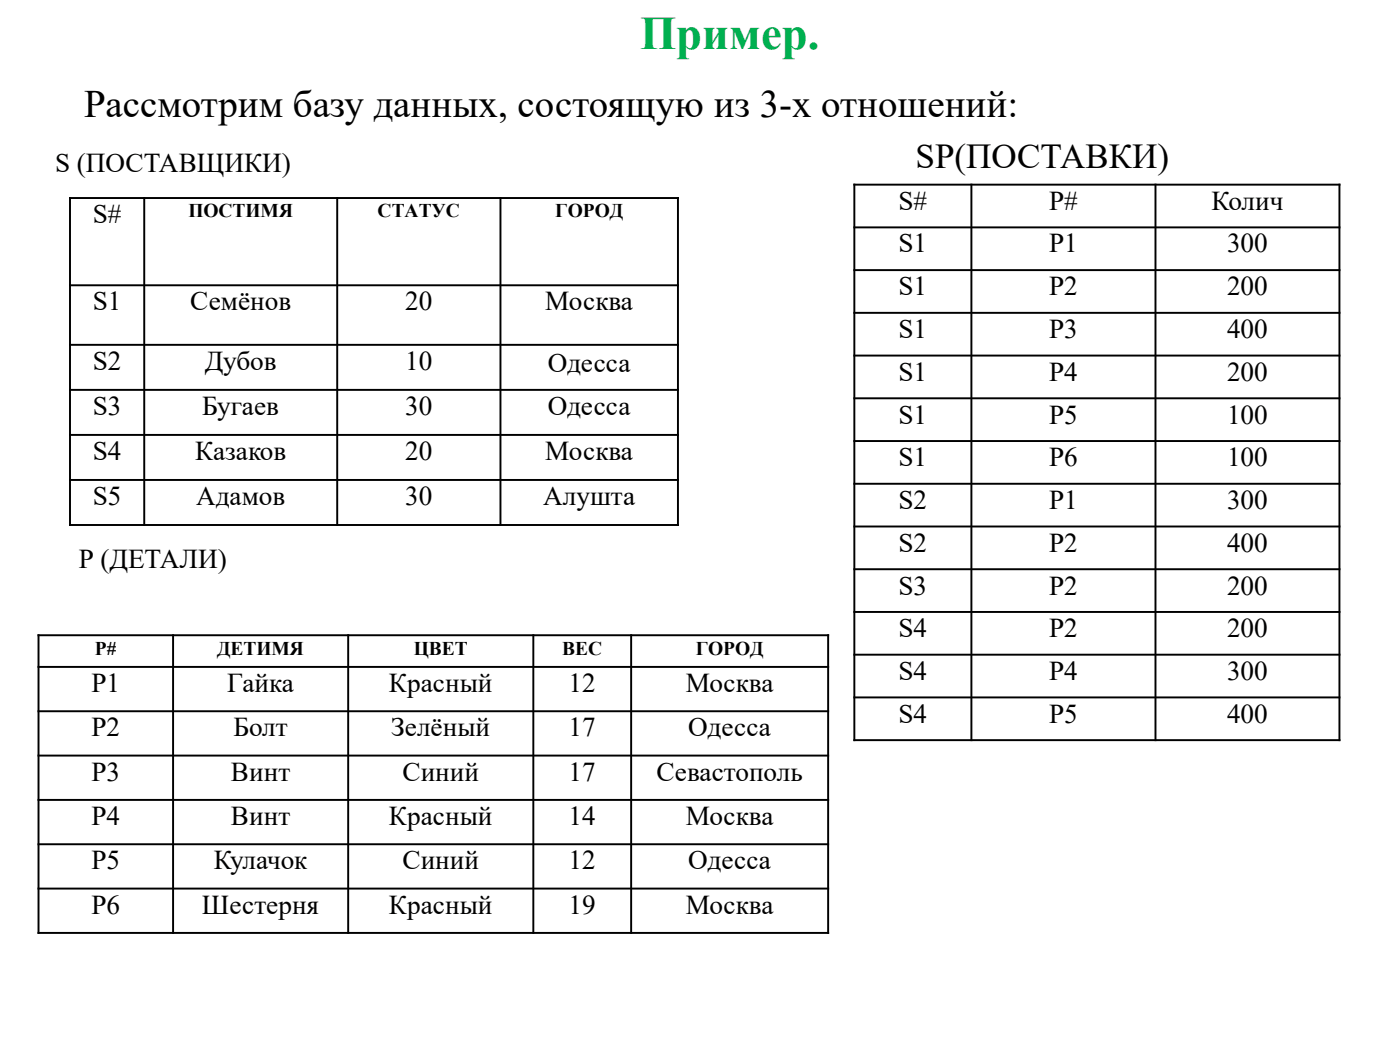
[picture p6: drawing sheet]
<svg xmlns="http://www.w3.org/2000/svg" width="254mm" height="190mm" viewBox="0 0 254 190" stroke-linecap="round" stroke-linejoin="round" font-family="sans-serif">
<defs><g id="words">
<text font-size="8.5" fill="#00b050" x="116.1" y="9">Пример.</text>
<text font-size="7.1" x="15.2" y="21.3">Рассмотрим базу данных, состоящую из 3-х отношений:</text>
<text font-size="6.3" x="166.1" y="30.5">SP(ПОСТАВКИ)</text>
<g font-size="4.9">
<text x="10" y="31.2">S (ПОСТАВЩИКИ)</text>
<text x="16.8" y="40.5">S#</text>
<text x="163" y="38.1">S#</text>
<text x="190.3" y="38.1">P#</text>
<text x="219.8" y="38.1">Колич</text>
<text x="163" y="45.8">S1</text>
<text x="190.3" y="45.8">P1</text>
<text x="222.6" y="45.8">300</text>
<text x="163" y="53.6">S1</text>
<text x="190.3" y="53.6">P2</text>
<text x="222.6" y="53.6">200</text>
<text x="16.8" y="56.3">S1</text>
<text x="34.5" y="56.3">Семёнов</text>
<text x="73.5" y="56.3">20</text>
<text x="98.9" y="56.3">Москва</text>
<text x="163" y="61.4">S1</text>
<text x="190.3" y="61.4">P3</text>
<text x="222.6" y="61.4">400</text>
<text x="16.8" y="67.1">S2</text>
<text x="37.1" y="67.1">Дубов</text>
<text x="73.5" y="67.1">10</text>
<text x="99.4" y="67.5">Одесса</text>
<text x="163" y="69.1">S1</text>
<text x="190.3" y="69.1">P4</text>
<text x="222.6" y="69.1">200</text>
<text x="16.8" y="75.4">S3</text>
<text x="36.7" y="75.4">Бугаев</text>
<text x="73.5" y="75.4">30</text>
<text x="99.4" y="75.4">Одесса</text>
<text x="163" y="76.9">S1</text>
<text x="190.3" y="76.9">P5</text>
<text x="222.6" y="76.9">100</text>
<text x="16.8" y="83.5">S4</text>
<text x="35.4" y="83.5">Казаков</text>
<text x="73.5" y="83.5">20</text>
<text x="98.9" y="83.5">Москва</text>
<text x="163" y="84.6">S1</text>
<text x="190.3" y="84.6">P6</text>
<text x="222.6" y="84.6">100</text>
<text x="16.8" y="91.7">S5</text>
<text x="35.6" y="91.7">Адамов</text>
<text x="73.5" y="91.7">30</text>
<text x="98.5" y="91.7">Алушта</text>
<text x="163" y="92.4">S2</text>
<text x="190.3" y="92.4">P1</text>
<text x="222.6" y="92.4">300</text>
<text x="163" y="100.1">S2</text>
<text x="190.3" y="100.1">P2</text>
<text x="222.6" y="100.1">400</text>
<text x="14.3" y="103.1">Р (ДЕТАЛИ)</text>
<text x="163" y="107.9">S3</text>
<text x="190.3" y="107.9">P2</text>
<text x="222.6" y="107.9">200</text>
<text x="163" y="115.7">S4</text>
<text x="190.3" y="115.7">P2</text>
<text x="222.6" y="115.7">200</text>
<text x="16.6" y="125.6">P1</text>
<text x="41.2" y="125.6">Гайка</text>
<text x="70.6" y="125.6">Красный</text>
<text x="103.2" y="125.6">12</text>
<text x="124.4" y="125.6">Москва</text>
<text x="163" y="123.4">S4</text>
<text x="190.3" y="123.4">P4</text>
<text x="222.6" y="123.4">300</text>
<text x="163" y="131.1">S4</text>
<text x="190.3" y="131.1">P5</text>
<text x="222.6" y="131.1">400</text>
<text x="16.6" y="133.6">P2</text>
<text x="42.4" y="133.6">Болт</text>
<text x="71" y="133.6">Зелёный</text>
<text x="103.2" y="133.6">17</text>
<text x="124.9" y="133.6">Одесса</text>
<text x="16.6" y="141.6">P3</text>
<text x="41.9" y="141.6">Винт</text>
<text x="73" y="141.6">Синий</text>
<text x="103.2" y="141.6">17</text>
<text x="119.1" y="141.6">Севастополь</text>
<text x="16.6" y="149.7">P4</text>
<text x="41.9" y="149.7">Винт</text>
<text x="70.6" y="149.7">Красный</text>
<text x="103.2" y="149.7">14</text>
<text x="124.4" y="149.7">Москва</text>
<text x="16.6" y="157.7">P5</text>
<text x="38.8" y="157.7">Кулачок</text>
<text x="73" y="157.7">Синий</text>
<text x="103.2" y="157.7">12</text>
<text x="124.9" y="157.7">Одесса</text>
<text x="16.6" y="165.8">P6</text>
<text x="36.6" y="165.8">Шестерня</text>
<text x="70.6" y="165.8">Красный</text>
<text x="103.2" y="165.8">19</text>
<text x="124.4" y="165.8">Москва</text>
</g>
<g font-size="3.5">
<text x="34.2" y="39.5">ПОСТИМЯ</text>
<text x="68.5" y="39.5">СТАТУС</text>
<text x="100.7" y="39.5">ГОРОД</text>
<text x="17.2" y="118.8">Р#</text>
<text x="39.4" y="118.8">ДЕТИМЯ</text>
<text x="75.1" y="118.8">ЦВЕТ</text>
<text x="102" y="118.8">ВЕС</text>
<text x="126.2" y="118.8">ГОРОД</text>
</g>
</g></defs>
<g fill="none" stroke="#000" stroke-width=".35">
<path d="M12.5 35.9h110.7M12.7 35.8v59.6M26.2 35.8v59.6M61.2 35.8v59.6M90.8 35.8v59.6M123 35.8v59.6M154.8 33.5h88.4M155 33.3v101.2M176.2 33.3v101.2M209.6 33.3v101.2M243 33.3v101.2M12.5 51.8h110.7"/>
<path d="M154.8 41.3h88.4M154.8 49h88.4M154.8 56.8h88.4M12.5 62.6h110.7M12.5 70.7h110.7M12.5 78.9h110.7M154.8 64.5h88.4M154.8 72.3h88.4M12.5 87.1h110.7M12.5 95.2h110.7M154.8 80h88.4M154.8 87.8h88.4"/>
<path d="M154.8 95.5h88.4M6.8 115.3h143.6M7 115.1v54.3M31.4 115.1v54.3M63.2 115.1v54.3M96.8 115.1v54.3M114.5 115.1v54.3M150.2 115.1v54.3M154.8 103.3h88.4M154.8 111h88.4M154.8 118.8h88.4M6.8 121h143.6"/>
<path d="M6.8 129h143.6M6.8 137.1h143.6M154.8 126.5h88.4M154.8 134.3h88.4M6.8 145.1h143.6M6.8 153.2h143.6M6.8 161.2h143.6M6.8 169.3h143.6"/>
</g>
<use href="#words"/>
</svg>
